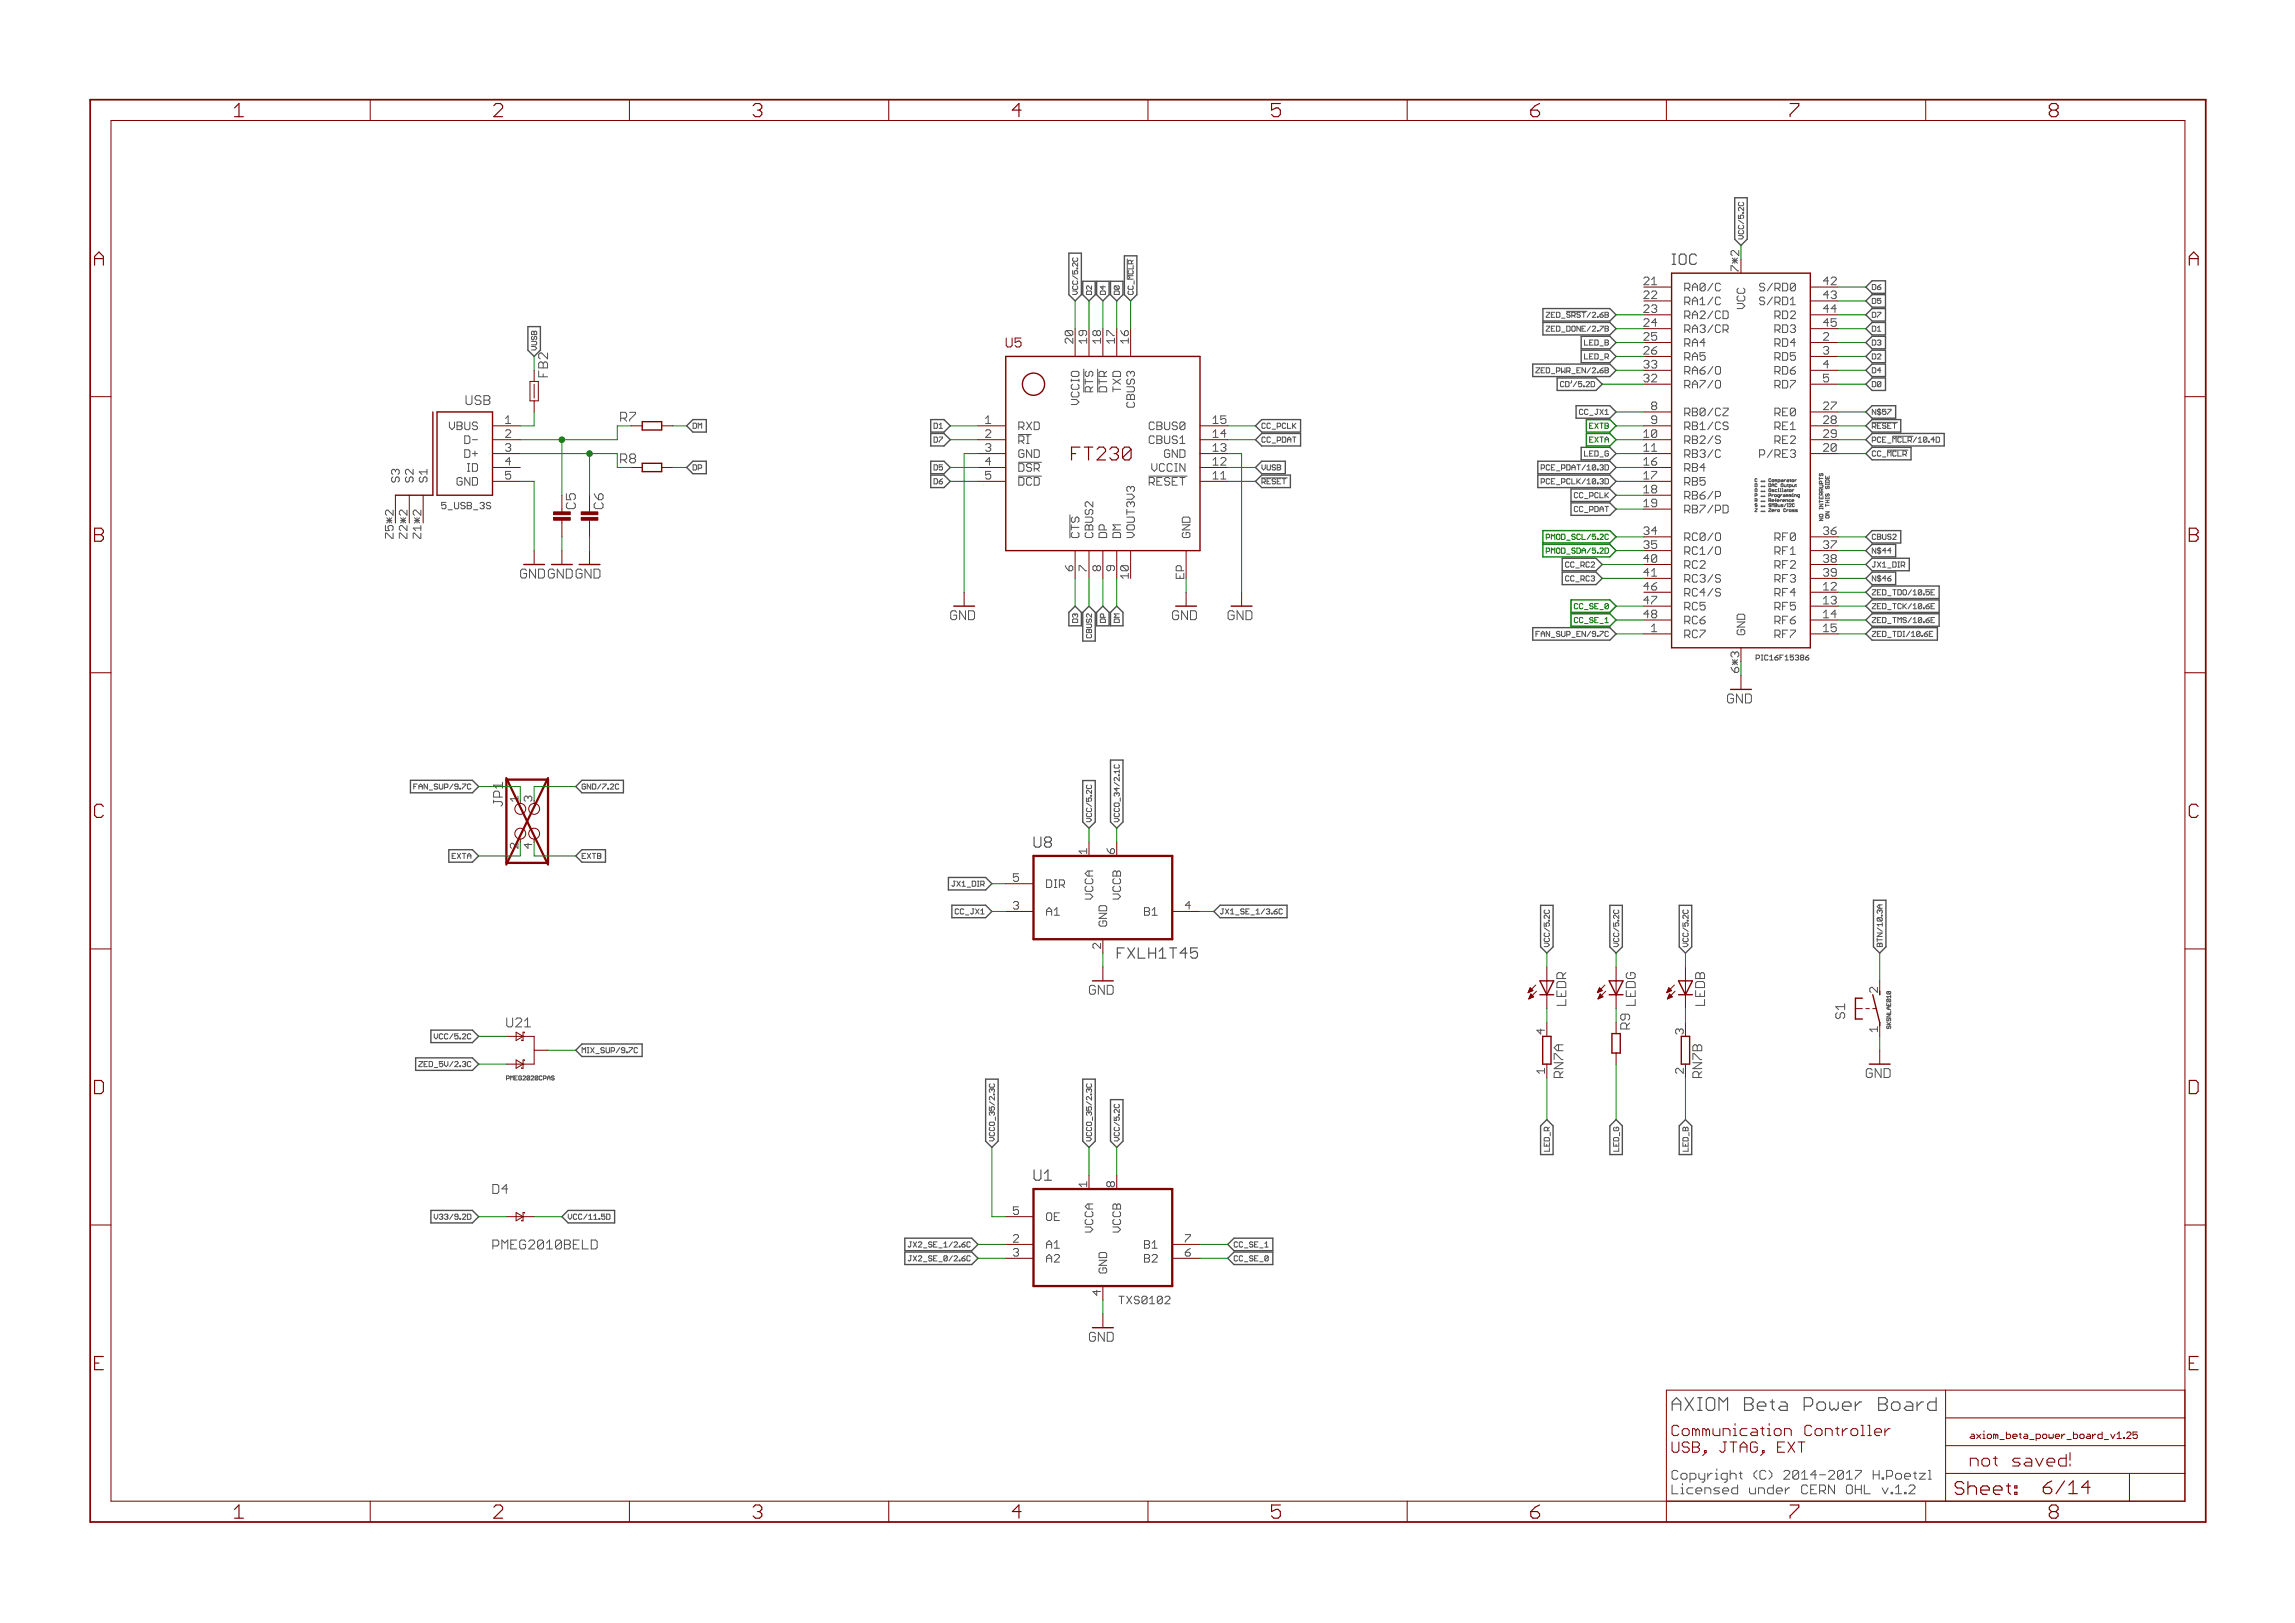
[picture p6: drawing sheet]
<svg xmlns="http://www.w3.org/2000/svg" width="420mm" height="297mm" viewBox="0 0 420 297" stroke-linecap="round" stroke-linejoin="round" font-family="sans-serif">
<defs><g id="words">
<g font-size="3.7" fill="#800000">
<text x="42.9" y="21.4">1</text>
<text x="90.4" y="21.4">2</text>
<text x="137.9" y="21.4">3</text>
<text x="185.3" y="21.4">4</text>
<text x="232.8" y="21.4">5</text>
<text x="280.3" y="21.4">6</text>
<text x="327.7" y="21.4">7</text>
<text x="375.2" y="21.4">8</text>
<text x="17.3" y="48.6">A</text>
<text x="400.8" y="48.6">A</text>
<text x="17.3" y="99.2">B</text>
<text x="400.8" y="99.2">B</text>
<text x="17.3" y="149.7">C</text>
<text x="400.8" y="149.7">C</text>
<text x="17.3" y="200.2">D</text>
<text x="400.8" y="200.2">D</text>
<text x="17.3" y="250.8">E</text>
<text x="400.8" y="250.8">E</text>
<text x="42.9" y="277.9">1</text>
<text x="90.4" y="277.9">2</text>
<text x="137.9" y="277.9">3</text>
<text x="185.3" y="277.9">4</text>
<text x="232.8" y="277.9">5</text>
<text x="280.3" y="277.9">6</text>
<text x="327.7" y="277.9">7</text>
<text x="375.2" y="277.9">8</text>
</g>
<text font-size="3.6" fill="#505050" x="306" y="258.2">AXIOM Beta Power Board</text>
<text font-size="3.6" fill="#800000" x="374" y="273.5">6/14</text>
<text font-size="3.2" fill="#800000" x="360.6" y="268.4">not saved!</text>
<g font-size="2.9" fill="#505050">
<text x="306" y="48.5">IOC</text>
<text x="189.2" y="155.2">U8</text>
<text x="204.4" y="175.5">FXLH1T45</text>
<text x="189.2" y="216.1">U1</text>
</g>
<g font-size="2.9" fill="#800000">
<text x="306" y="262.8">Communication Controller</text>
<text x="306" y="265.9">USB, JTAG, EXT</text>
</g>
<g font-size="2.5" fill="#800000">
<text x="184.1" y="63.6">U5</text>
<text x="105.4" y="93.2" transform="rotate(-90 105.4 93.2)">C5</text>
<text x="110.5" y="93.2" transform="rotate(-90 110.5 93.2)">C6</text>
<text x="95.2" y="105.9">GND GND GND</text>
<text x="174" y="113.5">GND</text>
<text x="214.6" y="113.5">GND</text>
<text x="224.8" y="113.5">GND</text>
<text x="316.2" y="128.7">GND</text>
<text x="199.4" y="182.1">GND</text>
<text x="341.6" y="197.3">GND</text>
<text x="199.4" y="245.5">GND</text>
</g>
<text font-size="2.5" fill="#008000" x="100.3" y="69" transform="rotate(-90 100.3 69)">FB2</text>
<g font-size="2.5" fill="#505050">
<text x="85.7" y="74.1">USB</text>
<text x="113.8" y="77.2">R7</text>
<text x="113.8" y="84.8">R8</text>
<text x="92.1" y="147.2" transform="rotate(-90 92.1 147.2)">JP1</text>
<text x="286.7" y="184.1" transform="rotate(-90 286.7 184.1)">LEDR</text>
<text x="299.4" y="184.1" transform="rotate(-90 299.4 184.1)">LEDG</text>
<text x="312.1" y="184.1" transform="rotate(-90 312.1 184.1)">LEDB</text>
<text x="298.4" y="188.4" transform="rotate(-90 298.4 188.4)">R9</text>
<text x="337.8" y="186.5" transform="rotate(-90 337.8 186.5)">S1</text>
<text x="286.2" y="197.3" transform="rotate(-90 286.2 197.3)">RN7A</text>
<text x="311.6" y="197.3" transform="rotate(-90 311.6 197.3)">RN7B</text>
<text x="306" y="270.8">Copyright (C) 2014-2017 H.Poetzl</text>
<text x="306" y="273.5">Licensed under CERN OHL v.1.2</text>
</g>
<g font-size="2.1" fill="#505050">
<text x="301.1" y="52.2">21</text>
<text x="308.4" y="53.3">RA0/C</text>
<text x="322.6" y="53.3">S/RD0</text>
<text x="333.8" y="52.2">42</text>
<text x="301.1" y="54.7">22</text>
<text x="301.1" y="57.3">23</text>
<text x="301.1" y="59.8">24</text>
<text x="308.4" y="55.8">RA1/C</text>
<text x="308.4" y="58.4">RA2/CD</text>
<text x="319.5" y="56.2" transform="rotate(-90 319.5 56.2)">VCC</text>
<text x="322.6" y="55.8">S/RD1</text>
<text x="325.2" y="58.4">RD2</text>
<text x="333.8" y="54.7">43</text>
<text x="333.8" y="57.3">44</text>
<text x="333.8" y="59.8">45</text>
<text x="196.5" y="62.9" transform="rotate(-90 196.5 62.9)">20</text>
<text x="199" y="62.9" transform="rotate(-90 199 62.9)">19</text>
<text x="201.6" y="62.9" transform="rotate(-90 201.6 62.9)">18</text>
<text x="204.1" y="62.9" transform="rotate(-90 204.1 62.9)">17</text>
<text x="206.6" y="62.9" transform="rotate(-90 206.6 62.9)">16</text>
<text x="301.1" y="62.3">25</text>
<text x="301.1" y="64.9">26</text>
<text x="308.4" y="60.9">RA3/CR</text>
<text x="308.4" y="63.5">RA4</text>
<text x="308.4" y="66">RA5</text>
<text x="325.2" y="60.9">RD3</text>
<text x="325.2" y="63.5">RD4</text>
<text x="325.2" y="66">RD5</text>
<text x="333.8" y="62.3">2</text>
<text x="333.8" y="64.9">3</text>
<text x="200.1" y="71.4" transform="rotate(-90 200.1 71.4)">RTS</text>
<text x="202.7" y="71.4" transform="rotate(-90 202.7 71.4)">DTR</text>
<text x="205.2" y="71.4" transform="rotate(-90 205.2 71.4)">TXD</text>
<text x="301.1" y="67.4">33</text>
<text x="301.1" y="70">32</text>
<text x="308.4" y="68.5">RA6/O</text>
<text x="308.4" y="71.1">RA7/O</text>
<text x="325.2" y="68.5">RD6</text>
<text x="325.2" y="71.1">RD7</text>
<text x="333.8" y="67.4">4</text>
<text x="333.8" y="70">5</text>
<text x="92.5" y="77.6">1</text>
<text x="180.5" y="77.6">1</text>
<text x="197.6" y="74" transform="rotate(-90 197.6 74)">VCCIO</text>
<text x="207.7" y="74" transform="rotate(-90 207.7 74)">CBUS3</text>
<text x="222" y="77.6">15</text>
<text x="302.4" y="77.6">9</text>
<text x="302.4" y="75">8</text>
<text x="308.4" y="76.2">RB0/CZ</text>
<text x="325.2" y="76.2">RE0</text>
<text x="333.8" y="77.6">28</text>
<text x="333.8" y="75">27</text>
<text x="82.7" y="78.7">VBUS</text>
<text x="85.2" y="83.8">D+</text>
<text x="85.2" y="81.2">D-</text>
<text x="92.5" y="82.7">3</text>
<text x="92.5" y="80.1">2</text>
<text x="180.5" y="82.7">3</text>
<text x="180.5" y="80.1">2</text>
<text x="186.5" y="78.7">RXD</text>
<text x="186.5" y="83.8">GND</text>
<text x="186.5" y="81.2">RI</text>
<text x="210.9" y="81.2">CBUS1</text>
<text x="210.9" y="78.7">CBUS0</text>
<text x="213.5" y="83.8">GND</text>
<text x="222" y="80.1">14</text>
<text x="222" y="82.7">13</text>
<text x="301.1" y="80.1">10</text>
<text x="301.1" y="82.7">11</text>
<text x="308.4" y="78.7">RB1/CS</text>
<text x="308.4" y="81.2">RB2/S</text>
<text x="308.4" y="83.8">RB3/C</text>
<text x="322.6" y="83.8">P/RE3</text>
<text x="325.2" y="78.7">RE1</text>
<text x="325.2" y="81.2">RE2</text>
<text x="333.8" y="80.1">29</text>
<text x="333.8" y="82.7">20</text>
<text x="73.1" y="88.3" transform="rotate(-90 73.1 88.3)">S3</text>
<text x="75.7" y="88.3" transform="rotate(-90 75.7 88.3)">S2</text>
<text x="78.2" y="88.3" transform="rotate(-90 78.2 88.3)">S1</text>
<text x="84" y="88.8">GND</text>
<text x="85.2" y="86.3">ID</text>
<text x="92.5" y="87.7">5</text>
<text x="92.5" y="85.2">4</text>
<text x="180.5" y="85.2">4</text>
<text x="180.5" y="87.7">5</text>
<text x="186.5" y="86.3">DSR</text>
<text x="186.5" y="88.8">DCD</text>
<text x="210.9" y="88.8">RESET</text>
<text x="210.9" y="86.3">VCCIN</text>
<text x="222" y="87.7">11</text>
<text x="222" y="85.2">12</text>
<text x="301.1" y="85.2">16</text>
<text x="301.1" y="87.7">17</text>
<text x="308.4" y="86.3">RB4</text>
<text x="308.4" y="88.8">RB5</text>
<text x="301.1" y="90.3">18</text>
<text x="301.1" y="92.8">19</text>
<text x="308.4" y="91.4">RB6/P</text>
<text x="308.4" y="93.9">RB7/PD</text>
<text x="72" y="98.1" transform="rotate(-90 72 98.1)">Z5*2</text>
<text x="74.6" y="98.1" transform="rotate(-90 74.6 98.1)">Z2*2</text>
<text x="77.1" y="98.1" transform="rotate(-90 77.1 98.1)">Z1*2</text>
<text x="197.6" y="98.4" transform="rotate(-90 197.6 98.4)">CTS</text>
<text x="200.1" y="98.4" transform="rotate(-90 200.1 98.4)">CBUS2</text>
<text x="202.7" y="98.4" transform="rotate(-90 202.7 98.4)">DP</text>
<text x="205.2" y="98.4" transform="rotate(-90 205.2 98.4)">DM</text>
<text x="207.7" y="98.4" transform="rotate(-90 207.7 98.4)">VOUT3V3</text>
<text x="217.9" y="98.4" transform="rotate(-90 217.9 98.4)">GND</text>
<text x="301.1" y="100.4">35</text>
<text x="301.1" y="97.9">34</text>
<text x="308.4" y="101.5">RC1/O</text>
<text x="308.4" y="99">RC0/O</text>
<text x="325.2" y="99">RF0</text>
<text x="325.2" y="101.5">RF1</text>
<text x="333.8" y="97.9">36</text>
<text x="333.8" y="100.4">37</text>
<text x="196.5" y="104.4" transform="rotate(-90 196.5 104.4)">6</text>
<text x="199" y="104.4" transform="rotate(-90 199 104.4)">7</text>
<text x="201.6" y="104.4" transform="rotate(-90 201.6 104.4)">8</text>
<text x="204.1" y="104.4" transform="rotate(-90 204.1 104.4)">9</text>
<text x="206.6" y="105.7" transform="rotate(-90 206.6 105.7)">10</text>
<text x="216.8" y="105.7" transform="rotate(-90 216.8 105.7)">EP</text>
<text x="301.1" y="103">40</text>
<text x="301.1" y="105.5">41</text>
<text x="308.4" y="104.1">RC2</text>
<text x="308.4" y="106.6">RC3/S</text>
<text x="325.2" y="104.1">RF2</text>
<text x="325.2" y="106.6">RF3</text>
<text x="333.8" y="103">38</text>
<text x="333.8" y="105.5">39</text>
<text x="301.1" y="108">46</text>
<text x="301.1" y="110.6">47</text>
<text x="301.1" y="113.1">48</text>
<text x="308.4" y="109.2">RC4/S</text>
<text x="308.4" y="111.7">RC5</text>
<text x="325.2" y="109.2">RF4</text>
<text x="325.2" y="111.7">RF5</text>
<text x="333.8" y="108">12</text>
<text x="333.8" y="110.6">13</text>
<text x="333.8" y="113.1">14</text>
<text x="302.4" y="115.7">1</text>
<text x="308.4" y="114.2">RC6</text>
<text x="308.4" y="116.8">RC7</text>
<text x="319.5" y="116.2" transform="rotate(-90 319.5 116.2)">GND</text>
<text x="325.2" y="114.2">RF6</text>
<text x="325.2" y="116.8">RF7</text>
<text x="333.8" y="115.7">15</text>
<text x="185.6" y="161.4">5</text>
<text x="199" y="156.3" transform="rotate(-90 199 156.3)">1</text>
<text x="204.1" y="156.3" transform="rotate(-90 204.1 156.3)">6</text>
<text x="185.6" y="166.5">3</text>
<text x="191.5" y="162.5">DIR</text>
<text x="191.5" y="167.6">A1</text>
<text x="200.1" y="164.2" transform="rotate(-90 200.1 164.2)">VCCA</text>
<text x="205.2" y="164.2" transform="rotate(-90 205.2 164.2)">VCCB</text>
<text x="209.7" y="167.6">B1</text>
<text x="216.9" y="166.5">4</text>
<text x="201.6" y="173.5" transform="rotate(-90 201.6 173.5)">2</text>
<text x="202.7" y="169.6" transform="rotate(-90 202.7 169.6)">GND</text>
<text x="282.8" y="189.3" transform="rotate(-90 282.8 189.3)">4</text>
<text x="308.2" y="189.3" transform="rotate(-90 308.2 189.3)">3</text>
<text x="282.8" y="196.4" transform="rotate(-90 282.8 196.4)">1</text>
<text x="308.2" y="196.4" transform="rotate(-90 308.2 196.4)">2</text>
<text x="199" y="217.2" transform="rotate(-90 199 217.2)">1</text>
<text x="204.1" y="217.2" transform="rotate(-90 204.1 217.2)">8</text>
<text x="185.6" y="222.3">5</text>
<text x="185.6" y="227.4">2</text>
<text x="191.5" y="223.4">OE</text>
<text x="200.1" y="225.1" transform="rotate(-90 200.1 225.1)">VCCA</text>
<text x="205.2" y="225.1" transform="rotate(-90 205.2 225.1)">VCCB</text>
<text x="216.9" y="227.4">7</text>
<text x="185.6" y="229.9">3</text>
<text x="191.5" y="228.5">A1</text>
<text x="191.5" y="231.1">A2</text>
<text x="202.7" y="233" transform="rotate(-90 202.7 233)">GND</text>
<text x="209.7" y="228.5">B1</text>
<text x="209.7" y="231.1">B2</text>
<text x="216.9" y="229.9">6</text>
<text x="201.6" y="237" transform="rotate(-90 201.6 237)">4</text>
<text x="205.6" y="238.7">TXS0102</text>
</g>
<g font-size="2.1" fill="#800000">
<text x="318.4" y="49.6" transform="rotate(-90 318.4 49.6)">7*2</text>
<text x="318.4" y="122.8" transform="rotate(-90 318.4 122.8)">6*3</text>
<text x="94.9" y="146.7" transform="rotate(-90 94.9 146.7)">1</text>
<text x="97.4" y="146.7" transform="rotate(-90 97.4 146.7)">3</text>
<text x="94.9" y="155.2" transform="rotate(-90 94.9 155.2)">2</text>
<text x="97.4" y="155.2" transform="rotate(-90 97.4 155.2)">4</text>
<text x="343.8" y="181.7" transform="rotate(-90 343.8 181.7)">2</text>
<text x="343.8" y="188.8" transform="rotate(-90 343.8 188.8)">1</text>
</g>
<text font-size="1.8" fill="#505050" x="81.5" y="93.2">5_USB_3S</text>
<text font-size="1.8" fill="#800000" x="360.6" y="263.3">axiom_beta_power_board_v1.25</text>
<g font-size="1.4" fill="#505050">
<text x="319.2" y="43.8" transform="rotate(-90 319.2 43.8)">VCC/5.2C</text>
<text x="197.3" y="53.9" transform="rotate(-90 197.3 53.9)">VCC/5.2C</text>
<text x="199.9" y="53.9" transform="rotate(-90 199.9 53.9)">D2</text>
<text x="202.4" y="53.9" transform="rotate(-90 202.4 53.9)">D4</text>
<text x="205" y="53.9" transform="rotate(-90 205 53.9)">D0</text>
<text x="207.5" y="53.9" transform="rotate(-90 207.5 53.9)">CC_MCLR</text>
<text x="342.7" y="53">D6</text>
<text x="283.7" y="58.1">ZED_SRST/2.6B</text>
<text x="342.7" y="58.1">D7</text>
<text x="342.7" y="55.6">D5</text>
<text x="98.3" y="64.1" transform="rotate(-90 98.3 64.1)">VUSB</text>
<text x="283.7" y="60.7">ZED_DONE/2.7B</text>
<text x="290.5" y="63.2">LED_B</text>
<text x="290.5" y="65.7">LED_R</text>
<text x="342.7" y="65.7">D2</text>
<text x="342.7" y="60.7">D1</text>
<text x="342.7" y="63.2">D3</text>
<text x="282" y="68.3">ZED_PWR_EN/2.6B</text>
<text x="285.4" y="70.8">CD'/5.2D</text>
<text x="342.7" y="70.8">D0</text>
<text x="342.7" y="68.3">D4</text>
<text x="289.7" y="75.9">CC_JX1</text>
<text x="342.7" y="75.9">N$57</text>
<text x="126.9" y="78.4">DM</text>
<text x="171.1" y="78.4">D1</text>
<text x="171.1" y="81">D7</text>
<text x="231" y="78.4">CC_PCLK</text>
<text x="231" y="81">CC_PDAT</text>
<text x="290.5" y="83.5">LED_G</text>
<text x="342.7" y="83.5">CC_MCLR</text>
<text x="342.7" y="81">PCE_MCLR/10.4D</text>
<text x="342.7" y="78.4">RESET</text>
<text x="126.9" y="86.1">DP</text>
<text x="171.1" y="86.1">D5</text>
<text x="171.1" y="88.6">D6</text>
<text x="231" y="86.1">VUSB</text>
<text x="231" y="88.6">RESET</text>
<text x="282.9" y="86.1">PCE_PDAT/10.3D</text>
<text x="282.9" y="88.6">PCE_PCLK/10.3D</text>
<text x="288.8" y="91.1">CC_PCLK</text>
<text x="288.8" y="93.7">CC_PDAT</text>
<text x="342.7" y="101.3">N$44</text>
<text x="342.7" y="98.8">CBUS2</text>
<text x="287.1" y="106.4">CC_RC3</text>
<text x="287.1" y="103.8">CC_RC2</text>
<text x="342.7" y="106.4">N$46</text>
<text x="342.7" y="103.8">JX1_DIR</text>
<text x="197.3" y="113.8" transform="rotate(-90 197.3 113.8)">D3</text>
<text x="202.4" y="113.8" transform="rotate(-90 202.4 113.8)">DP</text>
<text x="205" y="113.8" transform="rotate(-90 205 113.8)">DM</text>
<text x="342.7" y="108.9">ZED_TDO/10.5E</text>
<text x="342.7" y="111.5">ZED_TCK/10.6E</text>
<text x="342.7" y="114">ZED_TMS/10.6E</text>
<text x="199.9" y="116.3" transform="rotate(-90 199.9 116.3)">CBUS2</text>
<text x="282" y="116.5">FAN_SUP_EN/9.7C</text>
<text x="342.7" y="116.5">ZED_TDI/10.6E</text>
<text x="322.1" y="120.8">PIC16F15386</text>
<text x="76.3" y="144.5">FAN_SUP/9.7C</text>
<text x="106.5" y="144.5">GND/7.2C</text>
<text x="199.9" y="150.4" transform="rotate(-90 199.9 150.4)">VCC/5.2C</text>
<text x="205" y="150.4" transform="rotate(-90 205 150.4)">VCCO_34/2.1C</text>
<text x="83.1" y="157.2">EXTA</text>
<text x="106.5" y="157.2">EXTB</text>
<text x="174.5" y="162.2">JX1_DIR</text>
<text x="175.4" y="167.3">CC_JX1</text>
<text x="223.4" y="167.3">JX1_SE_1/3.6C</text>
<text x="283.7" y="173.3" transform="rotate(-90 283.7 173.3)">VCC/5.2C</text>
<text x="296.4" y="173.3" transform="rotate(-90 296.4 173.3)">VCC/5.2C</text>
<text x="309.1" y="173.3" transform="rotate(-90 309.1 173.3)">VCC/5.2C</text>
<text x="344.6" y="173.3" transform="rotate(-90 344.6 173.3)">BTN/10.3A</text>
<text x="79.7" y="190.2">VCC/5.2C</text>
<text x="77.2" y="195.3">ZED_5V/2.3C</text>
<text x="106.5" y="192.7">MIX_SUP/9.7C</text>
<text x="182.1" y="208.8" transform="rotate(-90 182.1 208.8)">VCCO_35/2.3C</text>
<text x="199.9" y="208.8" transform="rotate(-90 199.9 208.8)">VCCO_35/2.3C</text>
<text x="205" y="208.8" transform="rotate(-90 205 208.8)">VCC/5.2C</text>
<text x="283.7" y="210.3" transform="rotate(-90 283.7 210.3)">LED_R</text>
<text x="296.4" y="210.3" transform="rotate(-90 296.4 210.3)">LED_G</text>
<text x="309.1" y="210.3" transform="rotate(-90 309.1 210.3)">LED_B</text>
<text x="79.7" y="223.2">V33/9.2D</text>
<text x="104" y="223.2">VCC/11.5D</text>
<text x="166.9" y="228.3">JX2_SE_1/2.6C</text>
<text x="166.9" y="230.8">JX2_SE_0/2.6C</text>
<text x="225.9" y="230.8">CC_SE_0</text>
<text x="225.9" y="228.3">CC_SE_1</text>
</g>
<g font-size="1.4" fill="#008000">
<text x="291.3" y="81">EXTA</text>
<text x="291.3" y="78.4">EXTB</text>
<text x="283.7" y="98.8">PMOD_SCL/5.2C</text>
<text x="283.7" y="101.3">PMOD_SDA/5.2D</text>
<text x="288.8" y="111.5">CC_SE_0</text>
<text x="288.8" y="114">CC_SE_1</text>
</g>
<g font-size="1.1" fill="#505050">
<text x="333.8" y="95" transform="rotate(-90 333.8 95)">NO INTERRUPTS</text>
<text x="334.9" y="94.7" transform="rotate(-90 334.9 94.7)">ON THIS SIDE</text>
<text x="346.2" y="188.3" transform="rotate(-90 346.2 188.3)">SKSNLAE010</text>
</g>
</g></defs>
<path d="M353.3 256.6h1.2M354.5 255.8v2.3h-1.2" fill="none" stroke="#505050" stroke-width=".21"/>
<g fill="none" stroke="#505050" stroke-width=".18">
<path d="M206.4 47.4v3.7M283.1 59.7h.6M283.1 57.1h.6M283.7 59.8l-.6 .7v.1h.6M283.7 57.3l-.6 .6v.2h.6M286.8 57h3.7M198.4 67.6v4.2M201 67.6v4.2M281.2 67.3h.6M281.8 67.5l-.6 .6v.1h.6M289.3 74.9l-.1 .2v.6l.1 .2M290.1 62.2v1h.6"/>
<path d="M290.1 64.8v.9h.6M342.7 77.3h4.7M346.5 79.8h3.7M354.9 80l.2 .2v.6l-.2 .1M80.9 92.9l.1 .2M81.6 91.9h-.7v.6l.3-.2M186.5 87.1h4.2M186.5 84.6h4.2M195.9 94.2v4.2M210.3 87.1h7M231 87.5h4.7M282.2 85.7h.4"/>
<path d="M282.2 88.2h.4M282.6 87.6h-.4v1M282.6 85.1h-.4v.9M288.7 90.1h-.3l-.2 .2v.6l.2 .2h.3M288.7 92.7h-.3l-.2 .2v.6l.2 .1h.3M290.1 82.5v1h.6M321.3 88.5l.4 .1-.1 .5h-.3zM321.3 90.7l.4-.1-.1-.2h-.3v.5M321.3 91.6l.4-.1-.1-.2h-.3v.5M321.3 93.1h.4l-.4 .5h.4M321.4 89.5h.3l-.1 .5-.3-.1zM321.5 91.6l.2 .2"/>
<path d="M321.7 87.7l-.1-.1-.3 .1 .1 .5 .3-.1M321.7 92.3l-.3-.1-.1 .2 .4 .2-.1 .1-.3-.1M322.4 88.1l.1 .1zM322.4 89l.1 .1zM322.4 89.9l.1 .1zM322.4 90.8l.1 .1zM322.4 91.7l.1 .1zM322.4 92.6l.1 .1zM322.4 93.6h.1zM322.7 88.1l.1 .1zM322.7 89l.1 .1zM322.7 89.9l.1 .1z"/>
<path d="M322.7 90.8l.1 .1zM322.7 91.7l.1 .1zM322.7 92.6l.1 .1zM322.7 93.6h.1zM323 88.1l.1 .1zM323 89l.1 .1zM323 89.9l.1 .1zM323 90.8l.1 .1zM323 91.7l.1 .1zM323 92.6l.1 .1zM323 93.6h.1zM323.8 88.5l.4 .1-.1 .5h-.3z"/>
<path d="M323.8 89.5h.4l-.1 .5-.3-.1zM323.8 90.7l.4-.1-.1-.2h-.3v.5M323.8 91.6l.4-.1-.1-.2h-.3v.5M323.8 93.1h.4l-.4 .5h.4M324 91.6l.2 .2M324.2 87.7l-.1-.1-.3 .1 .1 .5 .3-.1M324.2 92.3l-.1-.1-.3 .1 .4 .2-.1 .2-.3-.1M324.4 87.9l.3-.1 .1 .3-.3 .1zM324.4 89.1v-.4l.2-.2 .2 .2v.4M324.4 91.6h.4l-.1-.1h-.3l.1 .3h.2M324.4 92.7v-.5l.2 .2 .2-.2v.5M324.4 93.5h.4l-.1-.2-.3 .1v.2h.3"/>
<path d="M324.4 90.5v.4M324.4 88.8h.4M324.7 90.5l-.3 .2M324.8 89.6l-.4 .1 .4 .2-.4 .1M325 92.2l.3 .1-.1 .4h-.2zM325 93.3v.3M325 90.5l.2 .1-.1 .3-.2-.1zM325 91.5h.1M325 92.5h.2M325.1 87.9l-.1-.1v.4M325.1 87.9v.3M325.1 87.9h.2v.3"/>
<path d="M325.1 91.3v.5M325.2 93.3l-.2 .2M325.3 88.6h-.3v.4h.3M325.3 89.6l-.3 .1 .1 .3h.2M325.3 91.6h.4l-.1-.1h-.3l.1 .3h.2M325.4 93.4l.3-.1 .1 .3h-.3zM325.5 88.2l.4-.1-.1-.3h-.3v.5M325.5 92.4l.1 .3h.3v-.3M325.5 90h.2M325.5 89.6l.1 .4M325.6 89.4v.1M325.8 90.9l-.4-.1 .1-.3h.3v.5l-.2 .1"/>
<path d="M325.9 89.5l.1 .5M325.9 90h.2M325.9 91.5v.3M326 90.5v.4M326.1 88.6h.3l-.1 .5-.2-.1zM326.2 91.5l-.3 .1M326.2 87.8l.2 .1v.3h-.2l-.1-.1 .1-.1h.2M326.3 89.5h.1v.5M326.3 90h.2M326.3 90.5l-.3 .2M326.4 91.6h.3l-.1-.1h-.2v.2l.2 .1M326.4 92.4l-.3 .1h.2v.2h-.2"/>
<path d="M326.5 90.5l.3 .1v.3h-.3v-.2h.3M326.6 87.8v.4M326.6 88.7l.1 .4h.3v-.4M326.7 89.6l.3 .1v.3h-.3v-.2h.3M326.9 93.2h-.3v.4h.3M326.9 87.8l-.3 .2M326.9 91.8v-.3h.3l.1 .3M327 92.2l-.4 .5M327.1 93.3v.3M327.2 87.8l.3 .1v.3h-.3v-.2h.3M327.2 90.6l-.2-.1v.4M327.2 90.6v.3"/>
<path d="M327.2 90.6l.1-.1 .1 .1v.3M327.2 88.7h.2M327.2 89.6h.2M327.2 92.2h.2M327.2 92.7h.2M327.3 89.5l.1 .5M327.3 88.6l.1 .5M327.3 92.2v.5M327.4 93.3l-.3 .2M327.6 89.1h.3v-.3l-.3-.1v.5M327.6 89.7l.3-.1v.3l-.2 .1zM327.6 93.4l.3-.1v.3h-.2z"/>
<path d="M327.6 92.3l.3-.1v.2l-.3 .3h.3M327.7 87.8h.2M327.8 87.7l.1 .5M327.8 90.6v.3M327.8 90.6l-.2-.1v.4M327.8 90.6l.1-.1v.1v.3M327.9 91.5h-.4l.1 .3h.3M328 87.9l.3-.1 .1 .3-.3 .1zM328 91.6h.4l-.1-.1h-.3l.1 .3h.2M328.1 88.7l.1 .4h.3v-.4M328.1 89.6v.4M328.1 90.9h.2"/>
<path d="M328.1 90.5l.1 .4M328.2 90.3v.1M328.4 89.6l-.3 .2M328.5 92.3l-.1-.1-.3 .1 .1 .4 .3-.1M328.5 90.9v-.4h.3l.1 .4M328.5 93.3l-.4 .1 .4 .2h-.4M328.6 87.8v.4M328.7 88.7h.2M328.8 88.6l.1 .5M328.9 87.8l-.3 .2M329.1 93.3h-.3v.2l.3 .1h-.4M329.4 90.9l-.3-.1 .1-.3h.2v.5l-.2 .1"/>
<path d="M345.5 82.4h3.8M198.9 116.6l.2 .1h.6l.1-.1M281.2 116h.3M281.8 115.5h-.6v1M286.8 105.4l-.2 .2v.6l.2 .1M286.8 102.8l-.2 .2v.6l.2 .2M322 119.9h-.5v.9M353.5 107.9h.7M353.5 108.9h.7M353.5 110.5h.7M353.5 111.4h.7M353.5 113h.7"/>
<path d="M353.5 114h.7M321.5 120.5h.5M75.8 144h.3M76.4 143.5h-.6v.9M175 166.3l-.1 .2v.6l.1 .2M234.6 166.3l.2 .2M234.8 167.1l-.2 .2M76.7 194.3h.6M77.3 194.4l-.6 .7v.1h.6M92.7 197.4h.4l.1-.4-.1-.1h-.4v.8M92.8 186.3v1.4l.2 .2h.6l.3-.2v-1.4M93.5 197.7v-.8l.2 .3 .3-.3v.8"/>
<path d="M94.2 197.3h.3M94.4 186.6l.3-.3h.5l.3 .3v.3l-1.1 1h1.1M94.7 196.9h-.5v.8h.5M95.5 197l-.1-.1-.4 .1v.5l.4 .2 .1-.4h-.3M95.7 197l.2-.1 .3 .1-.5 .7h.5M96.1 187.9h1M96.1 186.9l.5-.6v1.6M97 197l-.4-.1-.1 .1v.5M97 197l-.1 .7-.4-.2M97 197l-.5 .5M97.2 197l.1-.1 .4 .1-.5 .7h.5M98.5 197l-.4-.1-.1 .1v.5"/>
<path d="M98.5 197v.5l-.2 .2-.3-.2M98.5 197l-.5 .5M99.2 197l-.1-.1-.4 .1v.5l.1 .2 .4-.2M99.5 197.4l.5-.1-.2-.4h-.3v.8M100.2 197.3h.5M100.2 197.7v-.5l.3-.3 .2 .3v.5M101.5 197l-.2-.1-.3 .1 .1 .3 .4 .1-.2 .3-.3-.2M345.5 181.5l-.1 .3M345.5 181.5h.5l.1 .3M345.5 181.5l.5 .4M90.2 216.8h.9l.2 .3v1l-.2 .3h-.9zM93 217.6h-1.1l.8-.8v1.6"/>
<path d="M283.7 210.1v.6h-1M296.4 210.1v.6h-1M309.1 210.1v.6h-1M90.2 228h.9l.2-.2v-.6l-.2-.3h-.9v1.7M91.9 228.6v-1.7l.5 .6 .6-.6v1.7M93.5 227.8h.5M94.6 226.9h-1.1v1.7h1.1M96.2 227.2l-.2-.3h-.6l-.3 .3v1.1l.3 .3h.6l.2-.3v-.5h-.5M96.8 227.2l.2-.3h.6l.3 .3v.3l-1.1 1.1h1.1M99.5 227.2v1.1l-.3 .3h-.5l-.3-.3M99.5 227.2l-.3-.3h-.5l-.3 .3v1.1M99.5 227.2l-1.1 1.1"/>
<path d="M100.1 228.6h1M100.1 227.5l.5-.6v1.7M102.8 227.2l-.3-.3h-.5l-.3 .3v1.1M102.8 227.2v1.1l-.3 .3h-.5l-.3-.3M102.8 227.2l-1.1 1.1M103.3 226.9h.8l.3 .3v.3l-.3 .3 .3 .2v.3l-.3 .3h-.8zM103.3 227.8h.8M105 227.8h.5M106 226.9h-1v1.7h1M106.6 226.9v1.7h1.1M108.2 226.9h.9l.2 .3v1.1l-.2 .3h-.9zM166.2 228.1l.4 .1"/>
<path d="M166.2 230.6l.4 .2M204.9 237.2h.9M350.6 272v.3l-1.1 1.1h1.1"/>
</g>
<g fill="none" stroke="#505050" stroke-width=".25">
<path d="M317.6 36.2h2.3v7.6l-1.2 1.1-1.1-1.1zM195.7 46.3h2.3v7.6l-1.2 1.2-1.1-1.2zM198.2 51.5h2.3v2.4l-1.1 1.2-1.2-1.2zM200.8 51.5h2.3v2.4l-1.2 1.2-1.1-1.2zM203.3 51.5h2.3v2.4l-1.2 1.2-1.1-1.2zM205.8 46.8h2.3v7.1l-1.1 1.2-1.2-1.2zM282.5 59h12.2l1.2 1.2-1.2 1.1h-12.2zM282.5 56.5h12.2l1.2 1.1-1.2 1.2h-12.2zM341.6 52.5l1.1-1.1h2.5v2.3h-2.5zM341.6 55.1l1.1-1.2h2.5v2.3h-2.5zM341.6 57.6l1.1-1.1h2.5v2.3h-2.5zM98.9 64.1v-4.3h-2.3v4.3l1.2 1.1"/>
<path d="M125.7 77.9l1.2-1.1h2.4v2.3h-2.4zM170.4 76.8h2.4l1.2 1.1-1.2 1.2h-2.4zM170.4 79.3h2.4l1.2 1.2-1.2 1.1h-2.4zM231 76.8h7.1v2.3h-7.1l-1.2-1.2zM280.6 66.6h14.1l1.2 1.2-1.2 1.1h-14.1zM285.1 69.2h7.1l1.1 1.1-1.1 1.2h-7.1zM288.5 74.3h6.2l1.2 1.1-1.2 1.1h-6.2zM289.5 64.1h5.2l1.2 1.1-1.2 1.2h-5.2zM289.5 61.6h5.2l1.2 1.1-1.2 1.1h-5.2zM341.6 60.2l1.1-1.2h2.5v2.3h-2.5zM341.6 62.7l1.1-1.1h2.5v2.2h-2.5zM342.7 76.8h5.3v2.3h-5.3l-1.1-1.2z"/>
<path d="M342.7 79.3h13.2v2.3h-13.2l-1.1-1.1zM342.7 69.2h2.5v2.3h-2.5l-1.1-1.2zM342.7 64.1h2.5v2.3h-2.5l-1.1-1.2zM342.7 66.6h2.5v2.3h-2.5l-1.1-1.1zM342.7 74.3h4.3v2.2h-4.3l-1.1-1.1zM125.7 85.6l1.2-1.2h2.4v2.3h-2.4zM170.4 84.4h2.4l1.2 1.2-1.2 1.1h-2.4zM170.4 87h2.4l1.2 1.1-1.2 1.1h-2.4zM229.8 80.5l1.2-1.2h7.1v2.3h-7.1zM229.8 88.1l1.2-1.1h5.2v2.2h-5.2zM231 84.4h4.3v2.3h-4.3l-1.2-1.1zM281.5 84.4h13.2l1.2 1.2-1.2 1.1h-13.2z"/>
<path d="M281.5 87h13.2l1.2 1.1-1.2 1.1h-13.2zM287.6 89.5h7.1l1.2 1.1-1.2 1.2h-7.1zM287.6 92h7.1l1.2 1.2-1.2 1.1h-7.1zM289.5 81.9h5.2l1.2 1.1-1.2 1.2h-5.2zM342.7 81.9h7.2v2.3h-7.2l-1.1-1.2zM342.7 97.1h5.3v2.3h-5.3l-1.1-1.1zM195.7 112.1l1.1-1.2 1.2 1.2v2.4h-2.3zM199.4 110.9l1.1 1.2v5.2h-2.3v-5.2zM201.9 110.9l1.2 1.2v2.4h-2.3v-2.4zM203.3 112.1l1.1-1.2 1.2 1.2v2.4h-2.3zM280.6 114.9h14.1l1.2 1.1-1.2 1.2h-14.1zM286 104.7h6.2l1.1 1.2-1.1 1.1h-6.2z"/>
<path d="M286 102.2h6.2l1.1 1.1-1.1 1.2h-6.2zM341.6 100.8l1.1-1.2h4.3v2.3h-4.3zM341.6 105.9l1.1-1.2h4.3v2.3h-4.3zM341.6 108.4l1.1-1.1h12.3v2.2h-12.3zM341.6 110.9l1.1-1.1h12.3v2.3h-12.3zM341.6 113.5l1.1-1.2h12.3v2.3h-12.3zM341.6 116l1.1-1.1h12v2.3h-12zM341.6 103.3l1.1-1.1h6.8v2.3h-6.8zM203.3 139.1h2.3v11.3l-1.2 1.2-1.1-1.2zM75.1 142.8h11.4l1.1 1.2-1.1 1.1h-11.4zM82.2 155.5h4.3l1.1 1.2-1.1 1.1h-4.3zM106.5 142.8h7.6v2.3h-7.6l-1.1-1.1z"/>
<path d="M106.5 155.5h4.3v2.3h-4.3l-1.1-1.1zM198.2 142.9h2.3v7.5l-1.1 1.2-1.2-1.2zM173.6 160.6h6.8l1.2 1.1-1.2 1.2h-6.8zM174.3 165.7h6.1l1.2 1.1-1.2 1.2h-6.1zM223.4 165.7h12.2v2.3h-12.2l-1.2-1.2zM282 165.7h2.3v7.6l-1.1 1.1-1.2-1.1zM294.7 165.7h2.3v7.6l-1.1 1.1-1.2-1.1zM307.4 165.7h2.3v7.6l-1.1 1.1-1.2-1.1zM343 164.8h2.3v8.5l-1.2 1.1-1.1-1.1zM76.1 193.6h10.4l1.1 1.2-1.1 1.1h-10.4zM78.9 188.5h7.6l1.1 1.2-1.1 1.1h-7.6zM106.5 191.1h11.1v2.3h-11.1l-1.1-1.2z"/>
<path d="M180.4 197.5h2.3v11.4l-1.1 1.1-1.2-1.1zM198.2 197.5h2.3v11.4l-1.1 1.1-1.2-1.1zM203.3 201.3h2.3v7.6l-1.2 1.1-1.1-1.1zM282 206.1l1.2-1.2 1.1 1.2v5.2h-2.3zM294.7 206.1l1.2-1.2 1.1 1.2v5.2h-2.3zM308.6 204.9l1.1 1.2v5.2h-2.3v-5.2zM78.9 221.5h7.6l1.1 1.2-1.1 1.1h-7.6zM102.9 222.7l1.1-1.2h8.5v2.3h-8.5zM165.7 229.2h12.2l1.1 1.1-1.1 1.1h-12.2zM165.7 226.6h12.2l1.1 1.2-1.1 1.1h-12.2zM224.8 230.3l1.1-1.1h7.1v2.2h-7.1zM224.8 227.8l1.1-1.2h7.1v2.3h-7.1z"/>
</g>
<g fill="none" stroke="#800000" stroke-width=".18">
<path d="M67.8 18.2v3.9M115.2 18.2v3.9M162.7 18.2v3.9M210.2 18.2v3.9M257.6 18.2v3.9M305.1 18.2v3.9M352.6 18.2v3.9M20.3 22.1h379.7v252.6h-379.7zM300.9 52.5h5.1M300.9 55.1h5.1M300.9 57.6h5.1M331.4 52.5h5.1"/>
<path d="M331.4 55.1h5.1M331.4 57.6h5.1M16.5 72.6h3.8M90.2 77.9h5M97 69.8h1.6v3.6h-1.6zM97.8 67.8v2M97.8 70.3v2.6M97.8 73.4v2M115.5 77.9h2.1M121.1 77.9h2.1M179 77.9h5.1M196.8 60.2v5"/>
<path d="M199.4 60.2v5M201.9 60.2v5M204.4 60.2v5M207 60.2v5M219.7 77.9h5.1M300.9 77.9h5.1M300.9 60.2h5.1M300.9 62.7h5.1M300.9 65.2h5.1M300.9 67.8h5.1M300.9 70.3h5.1M300.9 75.4h5.1"/>
<path d="M331.4 77.9h5.1M331.4 60.2h5.1M331.4 62.7h5.1M331.4 65.2h5.1M331.4 67.8h5.1M331.4 70.3h5.1M331.4 75.4h5.1M400 72.6h3.8M72.4 90.6v5.1M74.9 90.6v5.1M77.5 90.6v5.1M90.2 88.1h5"/>
<path d="M90.2 80.5h5M90.2 83h5M90.2 85.6h5M102.9 95.2v3.1M107.9 95.2v3.1M115.5 85.6h2.1M121.1 85.6h2.1M179 88.1h5.1M179 80.5h5.1M179 83h5.1M179 85.6h5.1M219.7 88.1h5.1"/>
<path d="M219.7 80.5h5.1M219.7 83h5.1M219.7 85.6h5.1M300.9 88.1h5.1M300.9 80.5h5.1M300.9 83h5.1M300.9 85.6h5.1M300.9 90.6h5.1M300.9 93.2h5.1M300.9 98.3h5.1M331.4 80.5h5.1M331.4 83h5.1"/>
<path d="M331.4 98.3h5.1M97.8 100.8v2.5M102.9 100.8v2.5M107.9 100.8v2.5M176.5 108.4v2.5M196.8 100.8v5.1M199.4 100.8v5.1M201.9 100.8v5.1M204.4 100.8v5.1M207 100.8v5.1M217.1 100.8v5.1M217.1 108.4v2.5"/>
<path d="M227.3 108.4v2.5M300.9 100.8h5.1M300.9 103.3h5.1M300.9 105.9h5.1M300.9 108.4h5.1M300.9 110.9h5.1M300.9 113.5h5.1M300.9 116h5.1M331.4 100.8h5.1M331.4 103.3h5.1M331.4 105.9h5.1M331.4 108.4h5.1"/>
<path d="M331.4 110.9h5.1M331.4 113.5h5.1M331.4 116h5.1M16.5 123.1h3.8M318.7 123.6v2.6M400 123.1h3.8M199.4 154.1v2.6M204.4 154.1v2.6M16.5 173.7h3.8M184.1 161.7h5.1M184.1 166.8h5.1M201.9 171.9v2.5"/>
<path d="M201.9 177v2.5M214.6 166.8h5.1M283.2 177v7.6M295.9 177v7.6M308.6 177v7.6M344.1 179.5v2.6M400 173.7h3.8M92.7 189.7h5.1v5.1h-5.1M94.5 194l1.3 .8-1.3 .7zM94.5 188.9l1.3 .8-1.3 .7zM96 189v-.1h-.2v1.5h-.3v-.1M96 194.1v-.1h-.2v1.5h-.3v-.1"/>
<path d="M97.8 192.2h2.5M279.8 181.6h.2M279.8 181.4h.5M279.9 181.3h.6M279.9 182.8h.1M280 181.2h.6M280 182.6h.2M280 181.1h.4M280 182.5h.5M280.1 181h.2M280.1 182.4h.7M280.1 180.8h.1"/>
<path d="M280.1 182.3h.5M280.1 180.8l.5 .5-.8 .4zM280.1 182.2h.4M280.2 182.1h.2M280.2 181.9h.1M280.3 181.9l-.4 .9M280.3 181.9l.5 .5-.9 .4M281.2 180.3l-1.4 1.4M281.3 181.4l-1.4 1.4M283.2 187.1v2.6M283.2 194.8v2.5M292.5 181.6h.2"/>
<path d="M292.5 181.4h.5M292.6 181.3h.6M292.6 182.8h.1M292.7 181.2h.6M292.7 182.6h.2M292.7 181.1h.4M292.7 182.5h.5M292.8 181h.2M292.8 182.4h.7M292.8 180.8h.1M292.8 182.3h.5M292.8 180.8l.5 .5-.9 .4z"/>
<path d="M292.8 182.2h.4M292.9 182.1h.2M292.9 181.9h.1M292.9 181.9l-.3 .9M292.9 181.9l.6 .5M293.5 182.4l-.9 .4M293.8 180.3l-1.4 1.4M294 181.4l-1.4 1.4M295.9 187.1v2.1M295.9 192.7v2.1M305.2 181.6h.2M305.2 181.4h.5"/>
<path d="M305.3 181.3h.6M305.3 182.8h.1M305.4 181.2h.6M305.4 182.6h.2M305.4 181.1h.4M305.4 182.5h.5M305.4 182.4h.8M305.5 181h.2M305.5 180.8h.1M305.5 182.3h.5M305.5 180.8l.5 .5-.9 .4zM305.5 182.2h.4"/>
<path d="M305.6 182.1h.2M305.6 181.9h.1M305.6 181.9l-.3 .9M305.6 181.9l.6 .5M306.2 182.4l-.9 .4M306.5 180.3l-1.4 1.4M306.7 181.4l-1.4 1.4M308.6 187.1v2.6M308.6 194.8v2.5M339.7 184.6h1.3M341.6 184.6h.6M342.9 184.6h.6"/>
<path d="M344.1 187.1v2.6M344.1 192.2v2.6M199.4 215.1v2.5M204.4 215.1v2.5M16.5 224.2h3.8M92.7 222.7h5.1M94.5 221.9l1.3 .8-1.3 .7zM96 222v-.1h-.2v1.5h-.3v-.1M184.1 222.7h5.1M184.1 227.8h5.1M184.1 230.3h5.1M201.9 235.4v2.5"/>
<path d="M214.6 227.8h5.1M214.6 230.3h5.1M400 224.2h3.8M201.9 240.5v2.5M356.2 254.4v20.3M356.2 259.5h43.8M400 254.4h-94.9v24.2M67.8 274.7v3.9M115.2 274.7v3.9M162.7 274.7v3.9M210.2 274.7v3.9M257.6 274.7v3.9"/>
<path d="M352.6 274.7v3.9M356.2 269.7h43.8M356.2 264.6h43.8M389.8 269.7v5"/>
<circle cx="95.2" cy="148" r=".99"/>
<circle cx="95.2" cy="152.6" r=".99"/>
<circle cx="97.8" cy="148" r=".99"/>
<circle cx="97.8" cy="152.6" r=".99"/>
</g>
<g fill="none" stroke="#800000" stroke-width=".21">
<path d="M196.2 83h.7M197.7 81.8h-1.5v2.4M198.5 81.8h1.6M199.3 81.8v2.4M200.9 82.2l.3-.4h.8l.4 .4v.4l-1.5 1.6h1.5M203.2 82.2l.4-.4h.7l.4 .4v.4l-.4 .4M204 83h.3M204.3 83l.4 .4v.4l-.4 .4h-.7l-.4-.4M207.1 82.2l-.4-.4h-.8l-.4 .4v1.6M207.1 82.2v1.6l-.4 .4h-.8l-.4-.4M207.1 82.2l-1.6 1.6M359.5 271.5l-.4-.3h-.8l-.4 .3v.4l.4 .4h.8l.4 .4v.4l-.4 .4h-.8l-.4-.4"/>
<path d="M360.3 271.2v2.3M360.3 272.3l.4-.4h.8l.3 .4v1.2M362.6 272.7h1.6v-.4l-.4-.4h-.8l-.4 .4v.8l.4 .4h.8M365 272.7h1.5v-.4l-.4-.4h-.7l-.4 .4v.8l.4 .4h.7M367.3 271.9h.8M367.7 271.5v1.6l.4 .4M368.9 271.9h.4v.4h-.4zM368.9 273.1h.4v.4h-.4z"/>
</g>
<path d="M16.5 18.2h387.3v260.4h-387.3z" fill="none" stroke="#800000" stroke-width=".32"/>
<g fill="none" stroke="#800000" stroke-width=".25">
<path d="M306 50h25.4v68.6h-25.4zM79.2 75.4v15.2h-6.8M80 75.4h10.2v15.2h-10.2zM117.6 77.2h3.5v1.5h-3.5zM184.1 65.2h35.6v35.6h-35.6zM117.6 84.8h3.5v1.5h-3.5zM281.9 179.5h2.5l-1.2 2.6zM294.6 179.5h2.5l-1.2 2.6zM307.3 179.5h2.5l-1.2 2.6zM281.9 182.1h2.5M282.4 189.7h1.6v5.1h-1.6zM294.6 182.1h2.5"/>
<path d="M295.1 189.2h1.5v3.5h-1.5zM307.3 182.1h2.5M307.8 189.7h1.5v5.1h-1.5zM341 182.7h-1.3v3.8h1.3M342.9 182.1l1.2 5"/>
<circle cx="189.2" cy="70.3" r="2.03"/>
</g>
<g fill="#800000" stroke="#800000" stroke-width=".18">
<path d="M101.3 94.7h3.1v.5h-3.1z"/>
<path d="M101.3 93.7h3.1v.5h-3.1z"/>
<path d="M106.4 94.7h3.1v.5h-3.1z"/>
<path d="M106.4 93.7h3.1v.5h-3.1z"/>
</g>
<path d="M92.7 142.7h7.6v15.2h-7.6zM189.2 156.7h25.4v15.2h-25.4zM189.2 217.6h25.4v17.8h-25.4z" fill="none" stroke="#800000" stroke-width=".42"/>
<path d="M92.7 142.4l7.6 15.8M100.3 142.4l-7.6 15.8" fill="none" stroke="#800000" stroke-width=".4"/>
<g fill="none" stroke="#008000" stroke-width=".18">
<path d="M196.8 55.1v5.1M199.4 55.1v5.1M201.9 55.1v5.1M204.4 55.1v5.1M207 55.1v5.1M295.9 57.6h5M318.7 44.9v2.6M336.5 57.6h5.1M336.5 55.1h5.1M336.5 52.5h5.1M97.8 75.4v2.5h-2.6M115.5 77.9h-2.5v2.6h-17.8"/>
<path d="M123.2 77.9h2.5M174 77.9h5M224.8 77.9h5M293.3 70.3h7.6M295.9 77.9h5M295.9 67.8h5M295.9 65.2h5M295.9 60.2h5M295.9 62.7h5M295.9 75.4h5M336.5 77.9h5.1M336.5 70.3h5.1"/>
<path d="M336.5 67.8h5.1M336.5 65.2h5.1M336.5 60.2h5.1M336.5 62.7h5.1M336.5 75.4h5.1M95.2 88.1h2.6v12.7M95.2 83h17.8v2.6h2.5M102.9 80.5v10.1M102.9 98.3v2.5M107.9 83v7.6M107.9 98.3v2.5M123.2 85.6h2.5"/>
<path d="M174 88.1h5M174 80.5h5M174 85.6h5M179 83h-2.5v25.4M224.8 88.1h5M224.8 83h2.5v25.4M224.8 80.5h5M224.8 85.6h5M283.1 98.4h.4M283.5 97.8h-.4v.9M295.9 88.1h5M295.9 83h5"/>
<path d="M295.9 80.5h5M295.9 85.6h5M295.9 90.6h5M295.9 93.2h5M295.9 98.3h5M336.5 83h5.1M336.5 80.5h5.1M336.5 98.3h5.1M196.8 105.9v5M199.4 105.9v5M201.9 105.9v5M204.4 105.9v5"/>
<path d="M217.1 105.9v2.5M283.1 100.9h.4M283.5 100.3h-.4v1M288.7 110.5h-.3l-.2 .1v.7l.2 .1h.3M288.7 113h-.3l-.2 .2v.6l.2 .2h.3M293.3 105.9h7.6M293.3 103.3h7.6M295.9 100.8h5M295.9 110.9h5M295.9 113.5h5M295.9 116h5M336.5 100.8h5.1"/>
<path d="M336.5 105.9h5.1M336.5 108.4h5.1M336.5 110.9h5.1M336.5 113.5h5.1M336.5 116h5.1M336.5 103.3h5.1M318.7 121.1v2.5M87.6 144h7.6v2.5M95.2 154.1v2.6h-7.6M97.8 154.1v2.6h7.6M105.4 144h-7.6v2.5M199.4 151.6v2.5"/>
<path d="M204.4 151.6v2.5M181.6 166.8h2.5M181.6 161.7h2.5M201.9 174.4v2.6M219.7 166.8h2.5M283.2 174.4v2.6M295.9 174.4v2.6M308.6 174.4v2.6M344.1 174.4v5.1M87.6 189.7h5.1M87.6 194.8h5.1M100.3 192.2h5.1"/>
<path d="M283.2 184.6v2.5M283.2 197.3v7.6M295.9 184.6v2.5M295.9 194.8v10.1M308.6 184.6v2.5M308.6 197.3v7.6M344.1 189.7v2.5M181.6 210v12.7h2.5M199.4 210v5.1M204.4 210v5.1M87.6 222.7h5.1M97.8 222.7h5.1"/>
<path d="M179 230.3h5.1M179 227.8h5.1M201.9 237.9v2.6M219.7 230.3h5.1M219.7 227.8h5.1"/>
</g>
<g fill="#008000" stroke="#008000" stroke-width=".18">
<circle cx="102.9" cy="80.5" r=".51"/>
<circle cx="107.9" cy="83" r=".51"/>
</g>
<path d="M290.4 79.3h4.3l1.2 1.2-1.2 1.1h-4.3zM290.4 76.8h4.3l1.2 1.1-1.2 1.2h-4.3zM282.5 97.1h12.2l1.2 1.2-1.2 1.1h-12.2zM282.5 99.6h12.2l1.2 1.2-1.2 1.1h-12.2zM287.6 109.8h7.1l1.2 1.1-1.2 1.2h-7.1zM287.6 112.3h7.1l1.2 1.2-1.2 1.1h-7.1z" fill="none" stroke="#008000" stroke-width=".25"/>
<use href="#words"/>
</svg>
